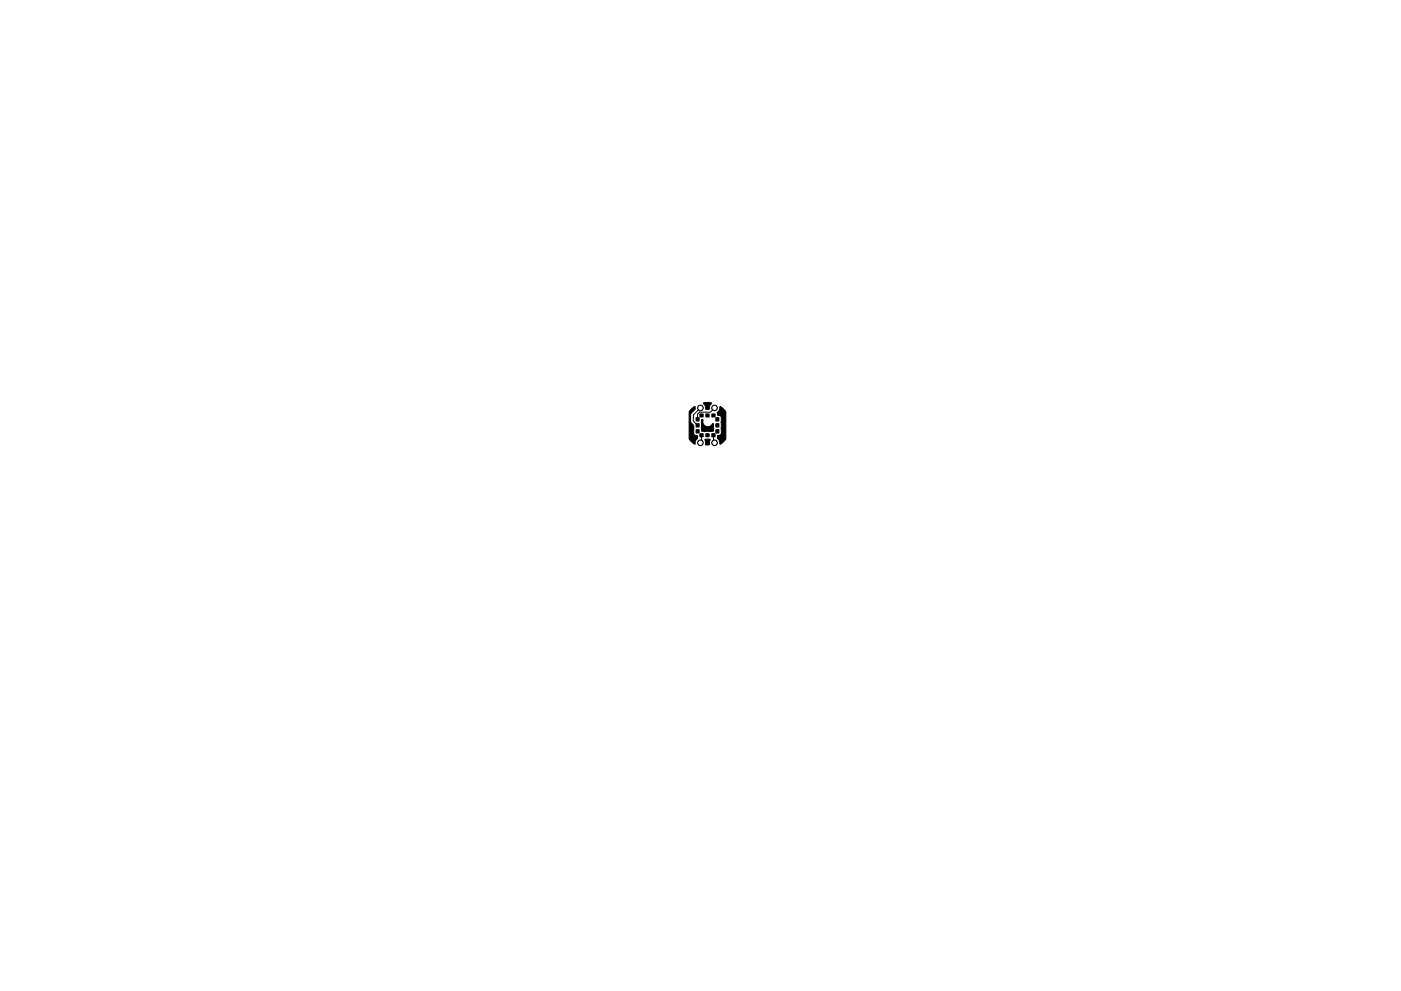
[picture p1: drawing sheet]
<svg xmlns="http://www.w3.org/2000/svg" width="297mm" height="210mm" viewBox="0 0 297 210" stroke-linecap="round" stroke-linejoin="round" font-family="sans-serif">
<g fill="#000" stroke="#000" stroke-width=".21">
<path d="M146.6 86.8l.6-.5h.2v.5l-.8 .8-.2 .4v1.5l.7 .8v1.6a.7 .7 0 0 0 .8 .6v.5a1.5 1.5 0 0 0-.6 1.2l-.5-.3-.7-.8v-5.7zM147.6 91.2h.6v.7h-.6zM147.6 89.9h.6v.7h-.6zM147.6 88.6h.6v.7h-.6zM148.4 87.8h.7v.7h-.7zM148.4 92h.7v.7h-.7zM148.8 89h.2l.1 .1a1.06 1.06 0 0 0 .2 1.1 1.06 1.06 0 0 0 1.1 .3l.8-.6 .1 1-.1 .6h-2.4l-.1-.6zM149.6 87.8h.7v.7h-.7zM149.6 92h.7v.7h-.7zM149.2 85.5h1.6l-.3 .6-.2 .7h-.7l-.1-.7zM149.5 93.2h1.1l-.2 1.2-.8-.1zM150.9 87.8h.7v.7h-.7z"/>
<path d="M150.9 92h.7v.7h-.7zM151.8 88.6h.6v.7h-.6zM151.8 89.9h.6v.7h-.6zM151.8 91.2h.6v.7h-.6zM152.7 86.3l.5 .3 .7 .8v5.7l-1.2 1.1-.4-1a.49 .49 0 0 1-.1-.6 .49 .49 0 0 1 .5-.3l.2-.4v-3.3a.7 .7 0 0 0-.8-.6v-.5a1.31 1.31 0 0 0 .5-1.2z"/>
<circle cx="148.5" cy="86.5" r=".6"/>
<circle cx="148.5" cy="93.9" r=".6"/>
<circle cx="151.5" cy="86.5" r=".6"/>
<circle cx="151.5" cy="93.9" r=".6"/>
</g>
<path d="M148.5 86.5l-1.5 1.5v1.3l.9 .9M148.7 92.3v1.4l-.2 .2M151.3 92.3v1.4l.2 .2M151.5 86.5l-.9 .9h-2.3l-.4 .5v1.1" fill="none" stroke="#000" stroke-width=".21"/>
<g fill="#fff" stroke="#fff" stroke-width=".21">
<circle cx="148.5" cy="86.5" r=".35"/>
<circle cx="151.5" cy="86.5" r=".35"/>
<circle cx="151.5" cy="93.9" r=".35"/>
<circle cx="148.5" cy="93.9" r=".35"/>
<circle cx="150.1" cy="89.5" r=".55"/>
</g>
</svg>
